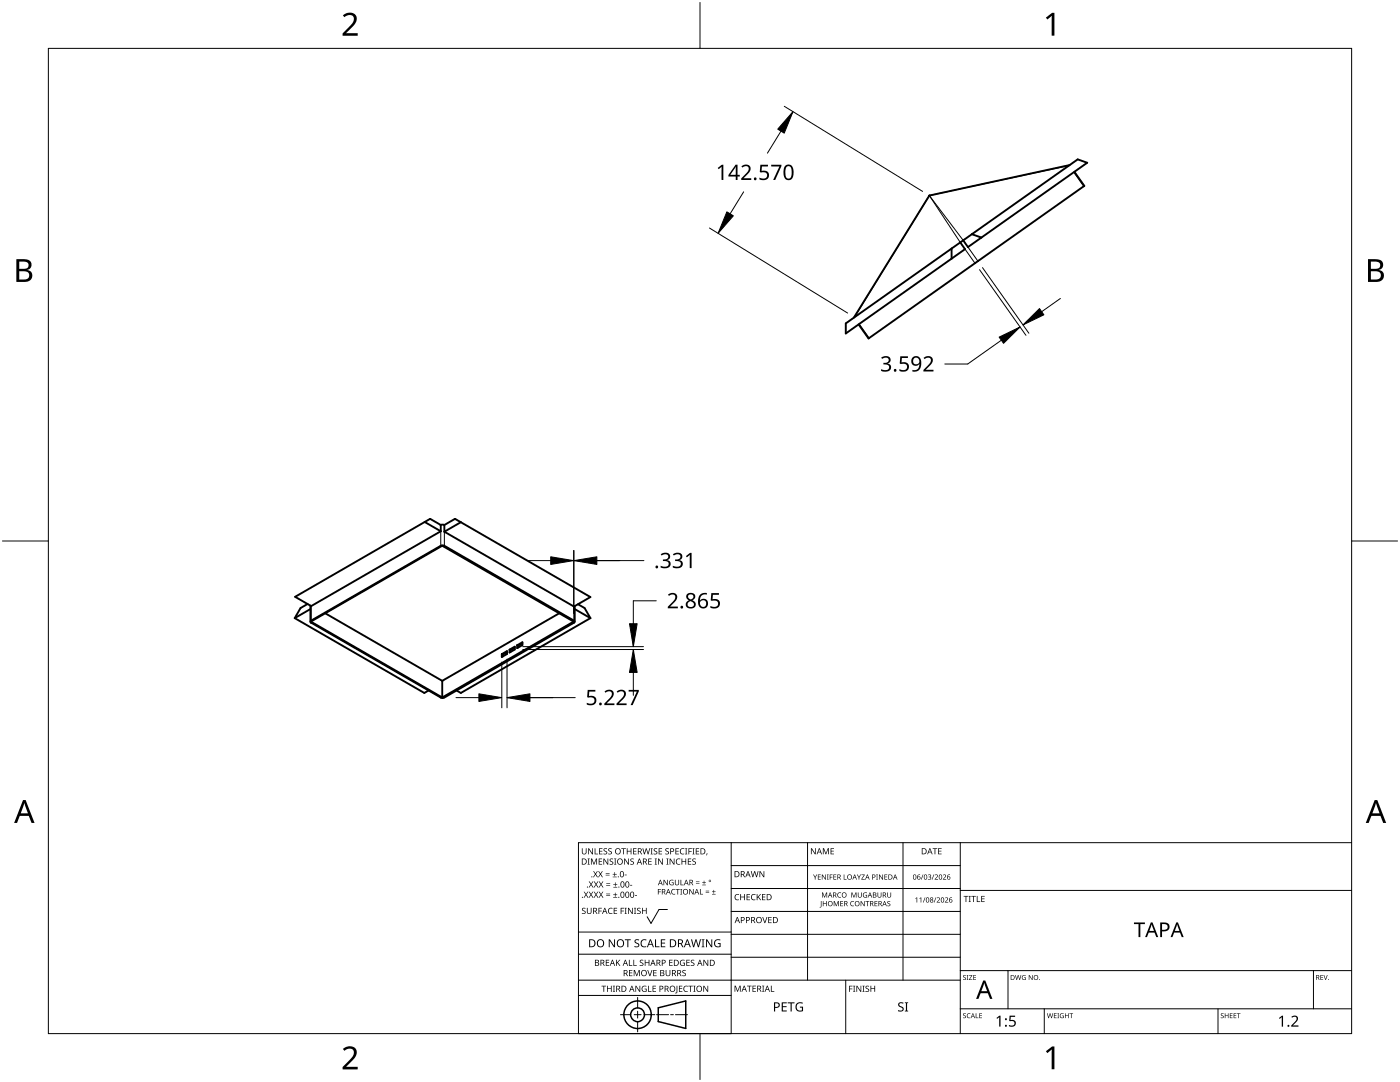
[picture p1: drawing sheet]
<svg xmlns="http://www.w3.org/2000/svg" width="279mm" height="216mm" viewBox="0 0 279 216" stroke-linecap="round" stroke-linejoin="round" font-family="sans-serif">
<g fill="none" stroke="#000" stroke-width=".38">
<path d="M185.5 39l-15.1 24.4M185.5 39h.1M213.5 32.9l-28 6.1M214.4 34.3l2 2.8-.1 .1-43 30.3-1.9-2.8M189.9 49.6l-21.1 14.9v2l21.1-14.9M189.9 49.6v2M191.6 48.4l-1.7 1.2M191.6 48.4l1 1.3-2.7 1.9M192.2 48l-.6 .4M192.2 48l22.9-16.2 1.9 .7-23.8 16.8zM194 46.7l1.9 .7M84.8 104.2l-25.9 14.9 3.2 1.8 25.9-14.9"/>
<path d="M84.8 104.2l3.2 1.8M84.8 104.2l1-.7 2.2 1.3v1.2M87.9 104.8h.7M87.9 108.9l.6-.1 26 15M88 108.9l-25.9 14.9M88.7 104.8l2.1-1.3 27 15.6-3.3 1.9-25.8-14.9M88.7 104.8v1.3M92 104.2l-3.3 1.9M58.8 123.3l25.9 15 .8-.5M61.4 120.5l-1.4 .8-1.2 2M62 120.9v3.1M62 121.5l-3.2 1.8"/>
<path d="M62 124l26.3-15.1 26.2 15.1-26.2 15.2zM62.1 123.9l-.2 .2 .2 .2M62.1 124.3l25.9 14.9M64.9 122.4l23.4 13.5M88.3 135.9v3.3M100.1 130.5l.2 .1M100.1 130.5l1.1-.6v.6l-1.1 .6zM100.3 130.6v.4M101.2 130.1l-.9 .5M101.7 129.6l.2 .1M101.7 129.6l1-.6v.6l-1 .6zM101.9 129.7v.4"/>
<path d="M102.7 129.2l-.8 .5M103.2 128.8l.2 .1M103.2 128.8l1.1-.6v.5l-1.1 .6zM103.4 128.9v.3M104.3 128.4l-.9 .5M111.6 122.4l-23.3 13.5M114.5 123.9l.2 .2-.2 .2M114.5 124.3l-25.9 14.9h-.7M114.7 121.5l3.1 1.8M114.7 120.9v3.1M115.3 120.6l1.4 .7 1.1 2M117.8 123.3l-25.8 15-.9-.5"/>
</g>
<path d="M185.5 39l-15 24.3M185.5 39l6.1 9.4M185.5 39l6.7 9M213.3 33l-27.8 6M214.3 34.4l2 2.8M192.6 49.7l2 2.8M193.2 49.3l2 2.8M171.5 64.6l2 2.9M88 106v2.9M88.7 106.1v2.8M62.1 120.9v2.9M114.5 121v2.8" fill="none" stroke="#000" stroke-width=".2"/>
<path d="M9.7 9.7h260v196.5h-260z" fill="none" stroke="#000" stroke-width=".2"/>
<path d="M139.7 .5v9.2M.5 108h9.2M269.7 108h9.2M139.7 206.2v9.2" fill="none" stroke="#000" stroke-width=".2"/>
<g fill="#000">
<path d="M68.4 3.1a1.64 1.64 0 0 1 2.8 .4 2.52 2.52 0 0 1-1.2 2.2l-.9 .9h2.3v.5h-3v-.4l1.2-1.2a1.95 1.95 0 0 0 .9-2.2 1.23 1.23 0 0 0-1.8 .1zM208.7 3.5l1.3-.9h.4v4.5h-.5v-4l-.9 .8zM68.4 209.3a1.64 1.64 0 0 1 2.8 .4 2.52 2.52 0 0 1-1.2 2.2l-.9 1h2.3v.5h-3v-.5l1.2-1.2a1.95 1.95 0 0 0 .9-2.1 1.23 1.23 0 0 0-1.8 .1zM208.7 209.8l1.3-1h.4v4.6h-.5v-4l-.9 .7z"/>
<path d="M3.3 51.7h1.3a1.28 1.28 0 0 1 1.7 1.3 1.04 1.04 0 0 1-.9 .9 1.23 1.23 0 0 1 1 1.5 1.23 1.23 0 0 1-1.5 .9h-1.6zM3.8 54.1v1.7h1a.86 .86 0 0 0 1-.9 .86 .86 0 0 0-1.1-.8zM3.8 52.2v1.4h.9a.78 .78 0 0 0 1-.7 .78 .78 0 0 0-1.1-.7z"/>
<path d="M273 51.7h1.3a1.28 1.28 0 0 1 1.7 1.3 1.04 1.04 0 0 1-.8 .9 1.23 1.23 0 0 1 1 1.5 1.23 1.23 0 0 1-1.6 .9h-1.6zM273.6 54.1v1.7h.9a.86 .86 0 0 0 1.1-.9 .86 .86 0 0 0-1.1-.8zM273.6 52.2v1.4h.8a.78 .78 0 0 0 1-.7 .78 .78 0 0 0-1.1-.7z"/>
<path d="M4.6 159.6h.5l1.8 4.6h-.6l-.6-1.4h-1.8l-.5 1.4h-.6zM4.8 160.2l-.7 2.1h1.5z"/>
<path d="M274.3 159.6h.6l1.7 4.6h-.6l-.5-1.4h-1.8l-.6 1.4h-.5zM274.6 160.2l-.7 2.1h1.4z"/>
</g>
<g fill="none" stroke="#000" stroke-width=".2">
<path d="M145.9 168.1v38.1h-30.5v-38.1h154.3M145.9 172.7h45.7M145.9 177.3h45.7M161.2 168.1v27.5M180.2 168.1v27.5M191.6 168.1v38.1M191.6 177.7h78.1M115.4 198.6h30.5M115.4 195.6h76.2M115.4 190.4h30.5M115.4 186h30.5M127.3 199v2.1"/>
<path d="M133.2 181.5h-1.7l-1.6 2.8-.7-1.4M145.9 181.9h45.7M145.9 186.4h45.7M145.9 191h45.7M168.8 195.6v10.6M191.6 193.7h78.1M201.2 193.7v7.6M262.1 193.7v7.6M123.8 202.5h2.1M126.6 202.5h1.3M127.3 201.8v1.4M127.3 203.8v2.1"/>
<path d="M128.6 202.5h2.1M131 202.5h2.4M133.8 202.5h.6M134.8 202.5h2.4M191.6 201.3h78.1M208.4 201.3v4.9M243.1 201.3v4.9"/>
</g>
<g fill="#000">
<path d="M116.1 169.3h.2v.8a.32 .32 0 0 0 .3 .3 .32 .32 0 0 0 .3-.3v-.8h.2v.8a.47 .47 0 0 1-.5 .4 .47 .47 0 0 1-.5-.5zM116.5 177.9h.2l.3 .5 .3-.5h.1l-.4 .6 .4 .6h-.1l-.3-.5-.4 .5h-.1l.4-.6zM117.3 171.3h.4l-.1 .1v1l.1 .1h-.4l.1-.1v-1zM117.4 169.3h.2l.6 1v-1h.1v1.2h-.1l-.7-1v1h-.1zM117.5 177.9h.2l.3 .5 .3-.5h.1l-.4 .6 .4 .6h-.1l-.4-.5-.3 .5h-.1l.4-.6zM117.5 175.9h.2l.3 .5 .3-.5h.1l-.4 .6 .5 .6h-.2l-.3-.5-.4 .5h-.1l.4-.6zM117.9 171.3h.3l.3 1 .4-1h.3v1.2h-.2v-1l-.4 1h-.1l-.4-1v1h-.2zM118.7 169.3h.1v1h.6v.2h-.7zM118.4 173.8h.1l.3 .5 .3-.5h.2l-.4 .6 .4 .7h-.1l-.4-.6-.3 .6h-.1l.4-.7zM118.5 177.9h.2l.2 .5 .3-.5h.2l-.4 .6 .4 .6h-.1l-.4-.5-.3 .5h-.1l.4-.6zM118.5 175.9h.2l.3 .5 .3-.5h.1l-.4 .6 .4 .6h-.1l-.3-.5-.4 .5h-.1l.4-.6zM119.5 171.3h.7v.1h-.6v.4h.5v.2h-.5v.4h.6v.1h-.7z"/>
<path d="M119.6 169.3h.6v.1h-.5v.4h.5v.1h-.5v.4h.5v.2h-.6zM119.4 173.8h.1l.3 .5 .3-.5h.2l-.4 .6 .4 .7h-.1l-.4-.6-.3 .6h-.2l.5-.7zM119.5 177.9h.1l.3 .5 .3-.5h.2l-.4 .6 .4 .6h-.1l-.4-.5-.3 .5h-.1l.4-.6zM119.5 175.9h.2l.3 .5 .3-.5h.1l-.4 .6 .4 .6h-.1l-.4-.5-.3 .5h-.1l.4-.6zM120.9 174.6h.8v.1h-.8zM120.9 174.2h.8v.1h-.8zM121 178.7h.8v.1h-.8zM121 178.3h.8v.1h-.8zM121 176.6h.8v.1h-.8zM121 176.3h.8v.1h-.8zM120.5 169.4l.4-.1h.3l-.1 .1a.25 .25 0 0 0-.4-.1 .25 .25 0 0 0 0 .4l.4 .3 .1 .2-.3 .3-.5-.1v-.1h.2a.27 .27 0 0 0 .4-.1 .27 .27 0 0 0-.3-.3l-.2-.2zM120.4 171.3h.2l.7 1-.1-1h.2v1.2h-.2l-.6-1v1h-.2z"/>
<path d="M121.4 169.4l.5-.1h.2v.1a.25 .25 0 0 0-.4-.1 .25 .25 0 0 0 0 .4l.4 .3v.2l-.2 .3-.5-.1v-.1h.1a.27 .27 0 0 0 .5-.1 .27 .27 0 0 0-.4-.3l-.2-.2zM122.3 174.9h.8v.2h-.8zM122.4 179h.8v.1h-.8zM122.4 177h.8v.1h-.8zM121.7 171.4l.4-.1 .3 .1-.1 .1a.25 .25 0 0 0-.4-.1 .25 .25 0 0 0 0 .4 .42 .42 0 0 1 .5 .5 .42 .42 0 0 1-.7 .2l-.1-.2 .2 .1a.27 .27 0 0 0 .5-.2 .27 .27 0 0 0-.4-.3l-.2-.2zM122.6 174h.1v.4h.4v.1h-.4v.4h-.1v-.4h-.3v-.1h.3zM122.7 178.1h.1v.4h.4v.1h-.4v.3h-.1v-.3h-.3v-.1h.3zM122.7 176.1h.2v.3h.3v.2h-.3v.3h-.2v-.3h-.3v-.2h.3zM122.6 171.3h.4l-.1 .1v1l.1 .1h-.4l.1-.1v-1zM124 169.3h.9v.1h-.4v1.1h-.1v-1.1h-.4zM124.7 174.5h.4v.2h-.4zM124.6 171.3h.1l.7 1v-1h.1v1.2h-.2l-.6-1v1h-.1z"/>
<path d="M125.7 176.6h.5v.1h-.5zM125.1 169.3h.1v.5h.7v-.5h.1v1.2h-.1v-.6h-.7v.6h-.1zM125.8 171.4l.5-.1 .2 .1v.1a.25 .25 0 0 0-.4-.1 .25 .25 0 0 0 0 .4 .42 .42 0 0 1 .4 .5 .42 .42 0 0 1-.7 .2v-.2l.1 .1a.27 .27 0 0 0 .5-.2 .27 .27 0 0 0-.4-.3l-.2-.2zM126.7 178.6h.4v.2h-.4zM126.4 169.3h.6v.1h-.5v.4h.5v.1h-.5v.4h.5v.2h-.6zM128.2 169.3h.2l.2 1 .3-1h.2l.2 1 .3-1h.1l-.3 1.2h-.1l-.3-1.1-.3 1.1h-.2zM129.4 171.3h.7v.1h-.6v.4h.5v.2h-.5v.4h.6v.1h-.7zM129.8 169.3h.5l-.2 .1v1l.2 .1h-.5l.2-.1v-1zM130.7 171.3h.4l-.1 .1v1l.1 .1h-.4l.1-.1v-1zM130.5 169.4l.4-.1h.3l-.1 .1a.25 .25 0 0 0-.4-.1 .25 .25 0 0 0 0 .4l.4 .3 .1 .2-.2 .3-.6-.1v-.1h.2a.27 .27 0 0 0 .4-.1 .27 .27 0 0 0-.3-.3l-.2-.2zM131.3 177.4h.6v.1h-.5v.4h.5v.1h-.5v.5h-.1zM131.4 169.3h.7v.1h-.5v.4h.5v.1h-.5v.4h.5v.2h-.7z"/>
<path d="M131.3 171.3h.2l.7 1v-1h.1v1.2h-.2l-.6-1v1h-.2zM132.4 175.6h.2l.6 .9v-.9h.1v1h-.2l-.6-.9v.9h-.1zM133 171.3h.4l-.1 .1v1l.1 .1h-.4l.1-.1v-1zM132.8 169.4l.4-.1h.3l-.1 .1a.25 .25 0 0 0-.3-.1 .25 .25 0 0 0 0 .4l.4 .3v.2l-.2 .3-.5-.1v-.1h.1a.27 .27 0 0 0 .5-.1 .27 .27 0 0 0-.4-.3l-.2-.2zM133.7 175.7l.5-.2 .2 .1v.1a.45 .45 0 0 0-.7 .4 .45 .45 0 0 0 .6 .4v-.3h-.2v-.1h.3v.5a.6 .6 0 0 1-.8-.1 .6 .6 0 0 1 .1-.8zM134.1 177.5l.4-.1h.3l-.1 .2a.44 .44 0 0 0-.6 .4 .44 .44 0 0 0 .6 .3 .52 .52 0 0 1-.7 0 .52 .52 0 0 1 .1-.8zM133.6 171.3h.2l.7 1v-1h.1v1.2h-.2l-.6-1v1h-.2zM134.9 177.4h.8v.1h-.4v1h-.1v-1h-.3zM135 171.5l.5-.2 .3 .1-.1 .1a.49 .49 0 0 0-.7 .4 .49 .49 0 0 0 .7 .5 .52 .52 0 0 1-.6 0 .52 .52 0 0 1-.2-.6zM134.8 169.3h.7v.1h-.6v.4h.5v.1h-.5v.4h.6v.2h-.7zM134.7 175.6h.1v.7a.28 .28 0 0 0 .3 .2 .28 .28 0 0 0 .3-.2v-.7h.1v.7a.42 .42 0 0 1-.4 .4 .42 .42 0 0 1-.4-.4zM135.8 175.6h.2v.9h.4v.1h-.6z"/>
<path d="M135.8 177.4h.3l-.1 .1v.9l.1 .1h-.3l.1-.1v-.9zM135.8 169.4l.4-.1h.4l-.1 .1h-.2a.49 .49 0 0 0-.4 .6 .49 .49 0 0 0 .7 .3 .52 .52 0 0 1-.7 .1 .52 .52 0 0 1-.2-.6zM136 171.3h.2v.5h.6v-.5h.1v1.2h-.1v-.5h-.6v.5h-.2zM136.7 169.3h.5l-.2 .1v1l.2 .1h-.5l.2-.1v-1zM137.4 169.3h.7v.1h-.6v.4h.5v.2h-.5v.5h-.1zM137.3 171.3h.7v.1h-.6v.4h.5v.2h-.5v.4h.6v.1h-.7zM137.6 177.4h.1l.6 .9v-.9h.1v1.1h-.1l-.6-.9v.9h-.1zM138.2 169.3h.4l-.1 .1v1l.1 .1h-.4l.1-.1v-1zM138.9 176.2h.7v.1h-.7zM138.9 175.9h.7v.1h-.7zM138.2 171.4l.4-.1 .3 .1-.1 .1a.25 .25 0 0 0-.4-.1 .25 .25 0 0 0 0 .4 .42 .42 0 0 1 .5 .5 .42 .42 0 0 1-.7 .2l-.1-.2 .2 .1a.27 .27 0 0 0 .5-.2 .27 .27 0 0 0-.4-.3l-.2-.2zM138.9 169.3h.6v.1h-.5v.4h.5v.1h-.5v.4h.5v.2h-.6z"/>
<path d="M139.7 177.4h.1v1h.5v.1h-.6zM140.1 176.5h.8v.1h-.8zM140.5 175.7h.1v.3h.3v.2h-.3v.3h-.1v-.3h-.4v-.2h.4zM140.8 178h.7v.2h-.7zM140.8 177.7h.7v.1h-.7zM141 170.3h.2l-.3 .4zM142.1 178.4h.7v.1h-.7zM142.4 177.6h.1v.3h.3v.1h-.3v.3h-.1v-.3h-.3v-.1h.3zM146.8 178.6l.4-.2 .3 .1v.1a.49 .49 0 0 0-.7 .4 .49 .49 0 0 0 .7 .5 .52 .52 0 0 1-.7 0 .52 .52 0 0 1-.2-.6zM147.7 178.4h.2v.5h.6v-.5h.2v1.2h-.2v-.5h-.6v.5h-.2zM149 178.4h.7v.1h-.5v.4h.4v.2h-.4v.4h.5v.1h-.7zM150 178.6l.5-.2 .3 .1-.1 .1a.49 .49 0 0 0-.7 .4 .49 .49 0 0 0 .8 .5 .52 .52 0 0 1-.7 0 .52 .52 0 0 1-.2-.6z"/>
<path d="M149.8 173.8h.2l.3 1.1 .2-1.1h.2l.3 1.1 .2-1.1h.2l-.3 1.2h-.2l-.3-1-.3 1h-.1zM151 178.4h.2v.6l.5-.6h.2l-.5 .5 .5 .7h-.2l-.4-.6-.1 .6h-.2zM151.6 173.8h.1l.7 1v-1h.1v1.2h-.1l-.7-1v1h-.1zM152.1 178.4h.7v.1h-.6v.4h.5v.2h-.5v.4h.6v.1h-.7zM162.3 174.5h.1l.3 .5 .2-.5h.2l-.4 .6v.4h-.1v-.4zM161.8 169.3h.2l.7 1v-1h.1v1.2h-.2l-.6-1v1h-.2zM163.2 174.5h.6v.1h-.4v.3h.4v.1h-.4v.4h.4v.1h-.6zM164.1 178.1h.1l.4 .8 .3-.8h.2v1h-.2l.1-.9-.5 .9-.3-.9v.9h-.1zM164.2 169.3h.2l.4 .9 .4-.9h.2v1.2h-.1v-1.1l-.4 1.1h-.1l-.4-1.1v1.1h-.2zM164 174.5h.2l.5 .8v-.8h.1v1h-.1l-.6-.8v.8h-.1zM165 174.5h.4l-.1 .1v.8l.1 .1h-.4l.1-.1v-.8zM165.6 174.5h.6v.1h-.5v.4h.4v.1h-.4v.4h-.1z"/>
<path d="M165.8 169.3h.6v.1h-.5v.4h.5v.1h-.5v.4h.5v.2h-.6zM166.3 174.5h.6v.1h-.4v.3h.4v.1h-.4v.4h.4v.1h-.6zM167.2 178.2l.4-.1h.3l-.1 .1a.41 .41 0 0 0-.6 .4 .41 .41 0 0 0 .6 .4 .48 .48 0 0 1-.7-.1 .48 .48 0 0 1 .1-.7zM168.4 174.5h.1v.9h.5v.1h-.6zM169.8 179.9l.3-.1h.4l-.3 .1a.42 .42 0 0 0-.4 .5 .42 .42 0 0 0 .6 .3 .48 .48 0 0 1-.7-.1 .48 .48 0 0 1 .1-.7zM169.9 178.1h.2l.3 .8 .3-.8h.2v1h-.1v-.9l-.4 .9-.4-.9v.9h-.1zM171 174.5h.2l.2 .5 .3-.5h.1l-.3 .6v.4h-.1v-.4zM171.2 178.1h.1v.6a.26 .26 0 0 0 .3 .3 .26 .26 0 0 0 .3-.3v-.6h.1v.6a.39 .39 0 0 1-.4 .4 .39 .39 0 0 1-.4-.4zM171.9 174.5h.7l-.6 .9h.6v.1h-.7l.5-.9h-.5zM172.3 178.2l.5-.1h.2v.1a.42 .42 0 0 0-.7 .4 .42 .42 0 0 0 .6 .4v-.3h-.2v-.1h.3v.5a.56 .56 0 0 1-.7-.1 .56 .56 0 0 1 0-.8zM174.9 174.5h.3l-.1 .1v.8l.1 .1h-.3l.1-.1v-.8zM175.1 178.1h.2v.6a.26 .26 0 0 0 .2 .3 .26 .26 0 0 0 .3-.3v-.6h.1v.6a.39 .39 0 0 1-.4 .4 .39 .39 0 0 1-.4-.4z"/>
<path d="M175.4 174.5h.2l.5 .8v-.8h.1v1h-.1l-.6-.8v.8h-.1zM176.5 174.5h.6v.1h-.5v.3h.4v.1h-.4v.4h.5v.1h-.6zM177.1 178.1h.1v.6a.26 .26 0 0 0 .3 .3 .26 .26 0 0 0 .2-.3v-.6h.1v.6a.39 .39 0 0 1-.3 .4 .39 .39 0 0 1-.4-.4zM184.2 174.5h.1l-.4 1h-.1zM184.6 179.1h.1l-.4 1h-.1zM185.2 174.6h.5l.1 .2-.2 .2a.32 .32 0 0 1 .2 .4 .32 .32 0 0 1-.5 .1l-.1-.1a.26 .26 0 0 0 .4 .1 .26 .26 0 0 0 0-.4l-.3-.2a.23 .23 0 0 0 .4 0 .23 .23 0 0 0-.1-.4 .23 .23 0 0 0-.4 .2zM186.3 174.5h.2l-.4 1h-.2zM186.1 169.3h.9v.1h-.3v1.1h-.2v-1.1h-.4zM186.7 179.1h.2l-.4 1h-.1zM186.5 174.6a.37 .37 0 0 1 .6 0 .37 .37 0 0 1-.2 .6l-.2 .2h.5v.1h-.7l.3-.4a.27 .27 0 0 0 .3-.3 .27 .27 0 0 0-.4-.2zM187.2 169.3h.7v.1h-.5v.4h.5v.1h-.5v.4h.5v.2h-.7zM188.2 174.6a.37 .37 0 0 1 .6 0 .37 .37 0 0 1-.3 .6l-.2 .2h.5v.1h-.6l.2-.4a.27 .27 0 0 0 .3-.3 .27 .27 0 0 0-.4-.2z"/>
<path d="M192.3 178.8h.9v.1h-.3v1.1h-.2v-1.1h-.4zM193.3 178.8h.5l-.2 .1v1l.2 .1h-.5l.2-.1v-1zM193.8 178.8h1v.1h-.4v1.1h-.2v-1.1h-.4zM194.9 178.8h.2v1.1h.5v.1h-.7zM195.8 178.8h.7v.1h-.5v.4h.5v.1h-.5v.5h.5v.1h-.7zM116.2 181.3l.4-.2 .3 .1-.1 .1a.25 .25 0 0 0-.4-.1 .25 .25 0 0 0 0 .4l.4 .2 .1 .3-.3 .3-.5-.1v-.1h.2a.27 .27 0 0 0 .4-.1 .27 .27 0 0 0-.3-.3l-.2-.2zM117.1 181.1h.2v.8a.32 .32 0 0 0 .3 .3 .32 .32 0 0 0 .3-.3v-.8h.2v.8a.47 .47 0 0 1-.5 .5 .47 .47 0 0 1-.5-.5zM119.4 181.1h.7v.2h-.5v.4h.5v.1h-.5v.6h-.2zM120 196.7h1v.1h-.4v1.1h-.2v-1.1h-.4zM120.9 191.5h.7v.1h-.5v.4h.4v.2h-.4v.4h.5v.1h-.7zM121.5 181.3l.4-.2 .4 .1-.1 .1a.49 .49 0 0 0-.7 .5 .49 .49 0 0 0 .7 .4 .52 .52 0 0 1-.6 .1 .52 .52 0 0 1-.3-.6zM121.1 196.7h.2v.5h.6v-.5h.2v1.2h-.2v-.6h-.6v.6h-.2z"/>
<path d="M121.5 187.4h.2l.9 1.3v-1.3h.1v1.6h-.2l-.8-1.3v1.3h-.2zM122.3 196.7h.4l-.1 .1v1l.1 .1h-.4l.2-.1v-1zM122.5 181.1h.7v.2h-.6v.4h.5v.1h-.5v.4h.6v.2h-.7zM122.9 191.5h.2v.6l.5-.6h.2l-.5 .5 .5 .7h-.2l-.4-.6-.1 .6h-.2zM123.9 181.1h.6v.2h-.5v.4h.5v.1h-.5v.6h-.1zM124.7 181.1h.4l-.2 .2v.9l.2 .2h-.4l.1-.2v-.9zM124.7 187.4h1.2v.2h-.5v1.4h-.2v-1.4h-.5zM125.5 191.5h.2v1.1h.5v.1h-.7zM125.5 193.6h.7v.1h-.5v.4h.5v.1h-.5v.4h.5v.2h-.7zM125.3 181.1h.2l.7 1.1-.1-1.1h.2v1.3h-.2l-.6-1v1h-.2zM126.4 191.5h.2v1.1h.5v.1h-.7zM126.5 181.1h.5l-.2 .2v.9l.2 .2h-.5l.2-.2v-.9z"/>
<path d="M126.5 193.6h.2l.4 1 .4-1h.2v1.2h-.2v-1.1l-.4 1.1h-.1l-.4-1.1v1.1h-.1zM126.7 187.6l.3-.2 .6 .1-.2 .1a.33 .33 0 0 0-.6 .2 .33 .33 0 0 0 .4 .4 .47 .47 0 0 1 .4 .6 .47 .47 0 0 1-.7 .2h-.3v-.2h.2a.35 .35 0 0 0 .6-.2 .35 .35 0 0 0-.5-.4l-.3-.2zM126.8 196.7h.2l.6 1v-1h.2v1.2h-.2l-.7-1 .1 1h-.2zM127.2 181.3l.4-.2 .3 .1-.1 .1a.25 .25 0 0 0-.4-.1 .25 .25 0 0 0 0 .4l.4 .2 .1 .3-.3 .3-.5-.1v-.1h.2a.27 .27 0 0 0 .4-.1 .27 .27 0 0 0-.3-.3l-.2-.2zM127.7 191.6l.5-.1 .2 .1v.1a.25 .25 0 0 0-.4-.1 .25 .25 0 0 0 0 .4l.4 .2v.3l-.2 .2h-.5v-.2l.1 .1a.27 .27 0 0 0 .5-.2 .27 .27 0 0 0-.4-.3l-.2-.2zM128 187.6l.6-.2 .4 .1v.2a.64 .64 0 0 0-1 .5 .64 .64 0 0 0 1 .6v.2a.83 .83 0 0 1-1.1-.3 .83 .83 0 0 1 .1-1.1zM128.2 196.8l.6-.1 .2 .1v.1a.5 .5 0 0 0-.8 .4 .5 .5 0 0 0 .7 .5v-.4h-.3v-.1h.4v.6a.66 .66 0 0 1-.8-.2 .66 .66 0 0 1 0-.9zM128.1 181.1h.2v.6h.6v-.6h.2v1.3h-.2v-.6h-.6v.6h-.2zM129.2 193.6h.1l.4 1 .3-1h.2l-.4 1.2h-.2zM129.3 196.7h.2v1.1h.5v.1h-.7zM128.7 191.5h.1v.5h.6v-.5h.2v1.2h-.2v-.5h-.6v.5h-.1zM130.7 187.4h.2v1.4h.7v.2h-.9z"/>
<path d="M130.2 196.7h.7v.1h-.5v.4h.5v.1h-.5v.5h.5v.1h-.7zM130.4 193.6h.6v.1h-.5v.4h.5v.1h-.5v.4h.5v.2h-.6zM131.9 187.4h.9v.2h-.7v.5h.6v.2h-.6v.5h.7v.2h-.9zM132.8 193.6h.2v.7a.32 .32 0 0 0 .3 .4 .32 .32 0 0 0 .3-.4v-.7h.2v.7a.47 .47 0 0 1-.5 .5 .47 .47 0 0 1-.5-.5zM133.5 191.5h.7v.1h-.5v.4h.5v.2h-.5v.4h.5v.1h-.7zM135 196.7h.2v1.3l-.1 .2h-.3l-.1-.1 .3-.2zM135.5 196.7h.7v.1h-.5v.4h.4v.1h-.4v.5h.5v.1h-.7zM135.8 191.7l.5-.2 .4 .1-.1 .1a.5 .5 0 0 0-.8 .4 .5 .5 0 0 0 .7 .5v-.4h-.2v-.1h.4v.6a.66 .66 0 0 1-.9-.1 .66 .66 0 0 1 0-.9zM136.2 193.7l.4-.2 .3 .1-.1 .1a.25 .25 0 0 0-.4-.1 .25 .25 0 0 0 0 .4 .42 .42 0 0 1 .5 .6 .42 .42 0 0 1-.7 .2l-.1-.2h.2a.27 .27 0 0 0 .5-.1 .27 .27 0 0 0-.4-.3l-.2-.2zM136.5 196.8l.5-.1 .3 .1-.1 .1a.49 .49 0 0 0-.7 .4 .49 .49 0 0 0 .8 .4 .52 .52 0 0 1-.7 .1 .52 .52 0 0 1-.2-.6zM137 191.5h.7v.1h-.6v.4h.5v.2h-.5v.4h.6v.1h-.7zM137.4 196.7h.9v.1h-.4v1.1h-.1v-1.1h-.4z"/>
<path d="M137.9 191.6l.4-.1 .3 .1-.1 .1a.25 .25 0 0 0-.4-.1 .25 .25 0 0 0 0 .4l.4 .2 .1 .3-.2 .2h-.6v-.2l.2 .1a.27 .27 0 0 0 .5-.2 .27 .27 0 0 0-.4-.3l-.2-.2zM138.4 196.7h.4l-.1 .1v1l.1 .1h-.4l.1-.1v-1zM137.9 187.4h.2l.3 1.4 .4-1.4h.2l.4 1.4 .3-1.4h.2l-.4 1.6h-.2l-.4-1.3-.4 1.3h-.2zM140 187.4h.6l-.2 .2v1.3l.2 .1h-.6l.2-.1v-1.3zM140.4 196.7h.1l.7 1v-1h.1v1.2h-.1l-.7-1v1h-.1zM140.4 191.5h.2l.6 1v-1h.1v1.2h-.1l-.7-1v1h-.1zM140.9 187.4h.2l.9 1.3v-1.3h.2v1.6h-.3l-.8-1.3v1.3h-.2zM142.7 187.6l.7-.2 .4 .1-.1 .2a.65 .65 0 0 0-1 .5 .65 .65 0 0 0 .9 .6v-.4h-.3v-.2h.5v.7a.86 .86 0 0 1-1.1-.1 .86 .86 0 0 1 0-1.2zM146.6 196.7h.2l.4 1 .4-1h.2v1.2h-.1v-1.1l-.4 1.1h-.2l-.4-1.1v1.1h-.1zM149.1 196.7h.9v.1h-.4v1.1h-.1v-1.1h-.4zM150.2 196.7h.7v.1h-.6v.4h.5v.1h-.5v.5h.6v.1h-.7zM152.1 183h.2l.3 1 .4-1h.2l-.5 1.2h-.1z"/>
<path d="M152.1 196.7h.4l-.1 .1v1l.1 .1h-.4l.1-.1v-1zM153.8 196.7h.2v1.1h.5v.1h-.7zM153.3 183h.7v.1h-.5v.4h.5v.1h-.5v.5h.5v.1h-.7zM163.8 179.8h.1v1.1l-.3 .2v-.1l.2-.1zM164.2 179.8h.1v.4h.6v-.4h.1v1h-.1v-.5h-.6v.5h-.1zM166.4 179.8h.2l.3 .8 .3-.8h.2v1h-.1v-.9l-.5 .9-.3-.9v.9h-.1zM167.7 179.8h.6v.1h-.5v.3h.4v.1h-.4v.4h.5v.1h-.6zM169.5 196.7h.6v.1h-.5v.5h.5v.1h-.5v.5h-.1zM170.2 196.7h.5l-.2 .1v1l.2 .1h-.5l.2-.1v-1zM170.9 196.7h.2l.6 1v-1h.2v1.2h-.2l-.6-1v1h-.2zM172.1 196.7h.5l-.2 .1v1l.2 .1h-.5l.2-.1v-1zM171.8 179.8h.1l.6 .8-.1-.8h.2v1h-.2l-.5-.8v.8h-.1z"/>
<path d="M172.7 179.8h.8v.1h-.3v.9h-.2v-.9h-.3zM172.8 196.8l.4-.1h.2v.2a.25 .25 0 0 0-.4-.1 .25 .25 0 0 0 0 .4l.4 .2 .1 .3-.3 .2h-.5v-.2l.2 .1a.27 .27 0 0 0 .4-.2 .27 .27 0 0 0-.3-.3l-.3-.2zM173.7 196.7h.2v.5h.6v-.5h.2v1.2h-.2v-.6h-.6v.6h-.2zM174.5 179.8h.6v.1h-.4v.3h.4v.1h-.4v.4h.4v.1h-.6zM177.1 179.9l.4-.1h.2l-.1 .2a.24 .24 0 0 0-.3-.1 .24 .24 0 0 0-.1 .3 .24 .24 0 0 0 .3 .1 .32 .32 0 0 1 .1 .5 .32 .32 0 0 1-.5-.1 .26 .26 0 0 0 .4 0 .26 .26 0 0 0 0-.3 .26 .26 0 0 0-.3-.1zM182.7 179.3l.3-.2v1h-.1v-.9l-.2 .2zM183.5 179.3l.4-.2v1h-.2v-.9l-.2 .2zM187 179.2a.37 .37 0 0 1 .5 0 .37 .37 0 0 1-.2 .6l-.2 .2h.5v.1h-.7l.3-.4a.27 .27 0 0 0 .3-.3 .27 .27 0 0 0-.4-.2zM188.6 179.2a.37 .37 0 0 1 .6 0 .37 .37 0 0 1-.3 .6l-.2 .2h.5v.1h-.6l.2-.4a.27 .27 0 0 0 .3-.3 .27 .27 0 0 0-.4-.2zM192.2 194.7l.4-.1h.2l-.1 .1a.24 .24 0 0 0-.3 0 .24 .24 0 0 0-.1 .3 .24 .24 0 0 0 .4 .1l.1 .1-.1 .3h-.4l-.1-.1a.24 .24 0 0 0 .3 .1 .24 .24 0 0 0 .1-.3l-.4-.3zM192.9 194.6h.4l-.1 .1v.7l.1 .1h-.4l.1-.1v-.7zM193.4 194.6h.6l-.5 .8h.6v.1h-.7l.5-.8h-.5z"/>
<path d="M194.2 194.6h.6v.1h-.4v.3h.4v.1h-.4v.3h.4v.1h-.6zM202.6 194.6h.1l.2 .8 .2-.8h.2l.2 .8 .2-.8h.1l-.2 .9h-.2l-.2-.8-.2 .8h-.2zM204.1 194.7l.3-.1h.3l-.1 .1a.4 .4 0 0 0-.6 .4 .4 .4 0 0 0 .6 .3v-.3l-.2-.1h.3v.5a.53 .53 0 0 1-.7-.1 .53 .53 0 0 1 .1-.7zM205.3 194.6h.2l.5 .8v-.8h.1v.9h-.2l-.5-.8v.8h-.1zM226.3 184.1h2.2v.3h-.9v2.6h-.4v-2.6h-.9zM263.5 194.6h.6v.1h-.5v.3h.4v.1h-.4v.3h.5v.1h-.6zM264.1 194.6h.2l.2 .8 .3-.8h.2l-.4 .9h-.1zM156 200h1v.2h-.8v.6h.8v.2h-.8v.6h.8v.2h-1zM157.2 200h1.4v.2h-.6v1.6h-.2v-1.6h-.6zM159 200.2l.8-.2 .4 .1v.2a.75 .75 0 0 0-1.2 .5 .75 .75 0 0 0 1 .8v-.5h-.4v-.2h.7v.9a1 1 0 0 1-1.4-.2 1 1 0 0 1 .1-1.4zM179.3 200.2l.4-.2 .6 .1-.1 .2-.2-.1a.34 .34 0 0 0-.5 .2 .34 .34 0 0 0 .4 .4 .55 .55 0 0 1 .4 .7 .55 .55 0 0 1-.7 .3h-.4v-.3l.4 .1a.36 .36 0 0 0 .5-.2 .36 .36 0 0 0-.4-.4l-.4-.3zM180.6 200h.6v.1l-.2 .1v1.4l.2 .1v.1h-.6v-.1l.2-.1v-1.4l-.2-.1z"/>
<path d="M192.2 202.3l.4-.1h.2l-.1 .1a.24 .24 0 0 0-.3 0 .24 .24 0 0 0-.1 .3 .24 .24 0 0 0 .4 .1l.1 .2-.1 .2-.4 .1-.1-.2a.24 .24 0 0 0 .3 .1 .24 .24 0 0 0 .1-.3l-.4-.2zM193.1 202.3l.6-.1-.3 .1a.4 .4 0 0 0-.3 .5 .4 .4 0 0 0 .5 .2 .46 .46 0 0 1-.6 0 .46 .46 0 0 1 .1-.7zM194.7 202.2h.1v.8h.5v.2h-.6zM195.4 202.2h.6v.1h-.4v.3h.4v.1h-.4v.4h.4v.1h-.6zM198.9 203.1l.6-.4h.2v2.1h-.3v-1.9l-.4 .4zM201.5 202.7h1.1v.2h-.9v.6h.3a.73 .73 0 0 1 .7 1 .73 .73 0 0 1-1.1 .3h-.2v-.3l.2 .1a.51 .51 0 0 0 .9-.3 .51 .51 0 0 0-.8-.6h-.3zM209 202.2h.1l.2 .8 .2-.8h.1l.3 .8 .2-.8h.1l-.3 1h-.1l-.2-.9-.3 .9h-.1zM210.3 202.2h.6v.1h-.4v.3h.3v.1h-.3v.4h.4v.1h-.6zM211 202.2h.4l-.2 .1v.8l.2 .1h-.4l.1-.1v-.8zM211.6 202.3l.7-.1-.1 .1a.4 .4 0 0 0-.6 .4 .4 .4 0 0 0 .6 .3v-.2l-.2-.2h.3v.5a.53 .53 0 0 1-.7-.1 .53 .53 0 0 1 0-.7zM212.5 202.2h.2v.4h.5v-.4h.1v1h-.1v-.5h-.5v.5h-.2zM213.4 202.2h.8v.1h-.3v.9h-.2v-.9h-.3z"/>
<path d="M243.7 202.3l.3-.1h.2v.1a.24 .24 0 0 0-.3 0 .24 .24 0 0 0-.1 .3 .24 .24 0 0 0 .3 .1l.1 .2-.1 .2-.4 .1-.1-.2a.24 .24 0 0 0 .4 .1 .24 .24 0 0 0 0-.3l-.3-.2zM244.4 202.2h.2v.4h.5v-.4h.1v1h-.1v-.5h-.5v.5h-.2zM245.4 202.2h.6v.1h-.4v.3h.4v.1h-.4v.4h.4v.1h-.6zM246.2 202.2h.5v.1h-.4v.3h.4v.1h-.4v.4h.4v.1h-.5zM246.8 202.2h.8v.1h-.3v.9h-.2v-.9h-.3zM255.2 203.1l.6-.4h.3v2.2h-.3v-1.9l-.4 .3zM257.7 202.9a.76 .76 0 0 1 1.2 0 .76 .76 0 0 1-.3 1.1l-.6 .6h1.1v.3h-1.4v-.3l.8-.8a.52 .52 0 0 0 .2-.8 .52 .52 0 0 0-.8 .1z"/>
<path d="M116.1 171.3h.4a.61 .61 0 0 1 .6 .6 .61 .61 0 0 1-.6 .6h-.4zM116.3 171.4v1h.1a.48 .48 0 0 0 .5-.5 .48 .48 0 0 0-.4-.5z"/>
<path d="M122.7 169.9a.61 .61 0 0 1 1.2 0 .61 .61 0 0 1-1.2 0zM123 169.5a.47 .47 0 0 0-.1 .7 .47 .47 0 0 0 .8 0v-.1a.45 .45 0 0 0-.1-.6 .45 .45 0 0 0-.6 0z"/>
<path d="M123.1 171.9a.61 .61 0 0 1 1.2 0 .61 .61 0 0 1-1.2 0zM123.5 171.5l-.2 .4a.45 .45 0 0 0 .7 .4 .45 .45 0 0 0 0-.8l-.2-.1z"/>
<path d="M123.9 173.9a.51 .51 0 0 1 .6 .1 .51 .51 0 0 1 0 .7 .44 .44 0 0 1-.6 .3 .44 .44 0 0 1-.2-.6zM123.9 174v.1a.48 .48 0 0 0 .3 .8 .53 .53 0 0 0 .2-.5 .53 .53 0 0 0-.4-.4z"/>
<path d="M124 178a.44 .44 0 0 1 .5 0 .44 .44 0 0 1 .1 .5 .46 .46 0 0 1-.4 .7 .46 .46 0 0 1-.4-.7zM124.1 178.1l-.1 .2a.45 .45 0 0 0 .3 .7 .53 .53 0 0 0 .2-.5 .53 .53 0 0 0-.4-.4z"/>
<path d="M124 176a.44 .44 0 0 1 .5 0 .44 .44 0 0 1 .1 .5 .46 .46 0 0 1-.4 .6 .46 .46 0 0 1-.4-.7zM124.1 176.1l-.1 .4a.31 .31 0 0 0 .2 .5 .31 .31 0 0 0 .3-.5l-.1-.4z"/>
<path d="M124.9 178a.5 .5 0 0 1 .7 .1 .5 .5 0 0 1 0 .6 .44 .44 0 0 1-.6 .4 .44 .44 0 0 1-.2-.6zM125 178.1a.48 .48 0 0 0-.1 .6 .48 .48 0 0 0 .4 .3l.1-.8-.2-.2z"/>
<path d="M124.9 176a.44 .44 0 0 1 .6 0 .44 .44 0 0 1 .1 .5 .46 .46 0 0 1-.5 .6 .46 .46 0 0 1-.3-.7zM125 176.1l-.1 .4a.31 .31 0 0 0 .3 .5 .31 .31 0 0 0 .2-.5v-.4z"/>
<path d="M125.9 178a.5 .5 0 0 1 .6 .1 .5 .5 0 0 1 0 .6 .44 .44 0 0 1-.5 .4 .44 .44 0 0 1-.2-.6zM126 178.1l-.1 .1a.48 .48 0 0 0 .4 .8 .53 .53 0 0 0 .2-.5 .53 .53 0 0 0-.5-.4z"/>
<path d="M127.3 169.3h.3a.35 .35 0 0 1 .5 .2 .35 .35 0 0 1-.3 .4l.4 .6h-.2l-.3-.5h-.3v.5h-.1zM127.4 169.4v.4h.2a.23 .23 0 0 0 .3-.2 .23 .23 0 0 0-.3-.2z"/>
<path d="M127.5 171.3h.2l.4 1.2h-.1l-.2-.4h-.4l-.2 .4h-.1zM127.6 171.5l-.2 .5h.4z"/>
<path d="M128.3 171.3h.3a.35 .35 0 0 1 .5 .2 .35 .35 0 0 1-.3 .5l.4 .5h-.2l-.3-.5h-.2v.5h-.2zM128.5 171.4v.5h.1a.23 .23 0 0 0 .3-.2 .23 .23 0 0 0-.3-.3z"/>
<path d="M131.7 175.5h.1l.5 1.1h-.2l-.1-.3h-.4l-.2 .3h-.1zM131.8 175.7l-.2 .5h.4z"/>
<path d="M132.1 177.4h.3a.31 .31 0 0 1 .4 .2 .31 .31 0 0 1-.2 .4l.3 .5h-.2l-.3-.5h-.2v.5h-.1zM132.2 177.5v.4h.2a.21 .21 0 0 0 .2-.2 .21 .21 0 0 0-.2-.2z"/>
<path d="M133.3 177.4h.1l.5 1.1h-.2l-.1-.4h-.4l-.2 .4h-.1zM133.4 177.5l-.2 .5h.4z"/>
<path d="M133.8 169.3h.6l.1 .2-.1 .4-.5 .1v.5h-.1zM133.9 169.4v.5a.29 .29 0 0 0 .5-.3 .29 .29 0 0 0-.5-.2z"/>
<path d="M136.9 175.5h.1l.4 1.1h-.1l-.1-.3h-.5l-.1 .3h-.1zM137 175.7l-.2 .5h.3z"/>
<path d="M136.2 177.9a.55 .55 0 0 1 1.1 0 .55 .55 0 0 1-1.1 0zM136.4 177.9a.45 .45 0 0 0 .9 0 .45 .45 0 0 0-.9 0z"/>
<path d="M137.6 175.6h.3a.31 .31 0 0 1 .4 .2 .31 .31 0 0 1-.2 .4l.3 .4h-.2l-.2-.4h-.3v.4h-.1zM137.7 175.7v.4h.2a.21 .21 0 0 0 .3-.2 .21 .21 0 0 0-.3-.2z"/>
<path d="M139 177.4h.1l.4 1.1h-.1l-.1-.4h-.5l-.1 .4h-.1zM139.1 177.5l-.2 .5h.3z"/>
<path d="M139.8 169.3h.4a.54 .54 0 0 1 .6 .6 .56 .56 0 0 1-.7 .6h-.3zM140 169.4v.9h.1a.48 .48 0 0 0 .5-.4 .48 .48 0 0 0-.4-.5z"/>
<path d="M141.4 175.8a.25 .25 0 0 1 .5 0 .25 .25 0 0 1-.5 0zM141.5 175.8a.15 .15 0 0 0 .3 0 .15 .15 0 0 0-.3 0z"/>
<path d="M146.6 173.8h.4a.61 .61 0 0 1 .6 .6 .61 .61 0 0 1-.7 .6h-.3zM146.8 174v.9h.1a.43 .43 0 0 0 .5-.5 .41 .41 0 0 0-.4-.4z"/>
<path d="M147.8 173.8h.4a.35 .35 0 0 1 .4 .3 .35 .35 0 0 1-.2 .4l.3 .5h-.2l-.3-.5h-.2v.5h-.2zM148 174v.4h.2a.23 .23 0 0 0 .3-.2 .23 .23 0 0 0-.3-.2z"/>
<path d="M149.2 173.8h.1l.5 1.2h-.1l-.2-.3h-.5l-.1 .3h-.2zM149.3 174l-.2 .5h.4z"/>
<path d="M153 178.4h.4a.55 .55 0 0 1 .6 .6 .56 .56 0 0 1-.6 .6h-.4zM153.2 178.5v1h.1a.48 .48 0 0 0 .5-.5 .48 .48 0 0 0-.4-.5z"/>
<path d="M163.4 169.2h.2l.5 1.3h-.2l-.2-.4h-.4l-.2 .4h-.1zM163.5 169.4l-.2 .6h.4z"/>
<path d="M165.6 178.1h.1l.4 1h-.1l-.1-.3h-.4l-.2 .3h-.1zM165.7 178.2l-.2 .5h.3z"/>
<path d="M166.3 178.1h.2a.29 .29 0 0 1 .4 .2 .29 .29 0 0 1-.2 .3l.3 .5h-.2l-.2-.4h-.2v.4h-.1zM166.4 178.2v.4h.1a.2 .2 0 0 0 .3-.2 .2 .2 0 0 0-.3-.2z"/>
<path d="M167.1 174.5h.3a.29 .29 0 0 1 .4 .2 .29 .29 0 0 1-.2 .4l.3 .4h-.2l-.2-.4h-.2v.4h-.2zM167.3 174.6v.4h.1a.2 .2 0 0 0 .2-.2 .2 .2 0 0 0-.2-.2z"/>
<path d="M167.9 178.6a.51 .51 0 0 1 1 0 .51 .51 0 0 1-1 0zM168.1 178.6a.4 .4 0 0 0 .8 0 .4 .4 0 0 0-.8 0z"/>
<path d="M169 175a.51 .51 0 0 1 1 0 .51 .51 0 0 1-1 0zM169.2 175a.4 .4 0 0 0 .8 0 .4 .4 0 0 0-.8 0z"/>
<path d="M170.5 174.5h.1l.4 1h-.1l-.1-.3h-.4l-.2 .3h-.1zM170.6 174.6l-.2 .5h.3z"/>
<path d="M173 174.5h.2l.4 1h-.2l-.1-.3h-.4l-.1 .3h-.2zM173.1 174.6l-.2 .5h.4z"/>
<path d="M173.6 178.1h.1l.4 1h-.2l-.1-.3h-.4l-.1 .3h-.1zM173.6 178.2l-.2 .5h.4z"/>
<path d="M174.2 178.1h.3a.26 .26 0 0 1 .4 .1 .26 .26 0 0 1-.2 .4 .28 .28 0 0 1 .2 .3 .28 .28 0 0 1-.3 .2h-.4zM174.3 178.6v.4h.2a.19 .19 0 0 0 .3-.2 .19 .19 0 0 0-.3-.2zM174.3 178.2v.3h.2a.18 .18 0 0 0 .3-.2 .17 .17 0 0 0-.3-.1z"/>
<path d="M174.1 174.5h.2a.34 .34 0 0 1 .4 .4 .34 .34 0 0 1-.5 .2v.4h-.1zM174.2 174.6v.4a.25 .25 0 0 0 .4-.2 .25 .25 0 0 0-.4-.2z"/>
<path d="M176.2 178.1h.3a.29 .29 0 0 1 .3 .2 .29 .29 0 0 1-.2 .3l.3 .5h-.1l-.3-.4h-.2v.4h-.1zM176.3 178.2v.4h.2a.2 .2 0 0 0 .2-.2 .2 .2 0 0 0-.2-.2z"/>
<path d="M177.3 174.5h.3a.51 .51 0 0 1 .5 .5 .51 .51 0 0 1-.5 .5h-.3zM177.4 174.6v.8h.4l.2-.3-.1-.3z"/>
<path d="M178.6 174.5h.1l.4 1h-.1l-.1-.3h-.4l-.2 .3h-.1zM178.7 174.6l-.2 .5h.3z"/>
<path d="M182.3 174.6h.4l.2 .5a.38 .38 0 0 1-.5 .4 .38 .38 0 0 1-.2-.6zM182.4 174.6l-.1 .2a.38 .38 0 0 0 .3 .6 .41 .41 0 0 0 .2-.5 .41 .41 0 0 0-.4-.3z"/>
<path d="M183.2 174.6l.4-.1-.3 .2-.1 .3a.33 .33 0 0 1 .5 .1 .33 .33 0 0 1-.3 .5 .33 .33 0 0 1-.4-.4zM183.2 175.2a.22 .22 0 0 0 .4 0 .22 .22 0 0 0-.4 0z"/>
<path d="M184 169.3h.3a.61 .61 0 0 1 .6 .6 .61 .61 0 0 1-.6 .6h-.3zM184.1 169.4v.9h.2a.43 .43 0 0 0 .5-.4 .41 .41 0 0 0-.5-.5z"/>
<path d="M184.5 174.6l.1-.1a.51 .51 0 0 1 .4 .5 .51 .51 0 0 1-.4 .5l-.2-.4zM184.6 174.6l-.1 .2a.38 .38 0 0 0 .3 .6 .41 .41 0 0 0 .2-.5 .41 .41 0 0 0-.4-.3z"/>
<path d="M184.9 179.1h.1a.51 .51 0 0 1 .5 .5 .51 .51 0 0 1-.5 .5l-.2-.4zM185 179.2v.1a.39 .39 0 0 0-.1 .4 .39 .39 0 0 0 .3 .2 .4 .4 0 0 0 .2-.4 .4 .4 0 0 0-.4-.3z"/>
<path d="M185.7 179.2a.29 .29 0 0 1 .4-.1 .29 .29 0 0 1-.1 .4 .29 .29 0 0 1 .2 .5 .29 .29 0 0 1-.5 0 .29 .29 0 0 1 .1-.4l-.2-.2zM185.7 179.8a.2 .2 0 0 0 .4 0 .2 .2 0 0 0-.4 0zM185.8 179.3a.17 .17 0 0 0 .3 0 .17 .17 0 0 0-.3 0z"/>
<path d="M185.5 169.2h.1l.5 1.3h-.1l-.2-.4h-.5l-.1 .4h-.2zM185.6 169.4l-.2 .6h.4z"/>
<path d="M187.5 174.6l.1-.1a.51 .51 0 0 1 .4 .5 .51 .51 0 0 1-.5 .5l-.1-.4zM187.6 174.6l-.1 .2a.38 .38 0 0 0 .3 .6 .41 .41 0 0 0 .1-.5 .41 .41 0 0 0-.3-.3z"/>
<path d="M187.9 179.1h.1a.51 .51 0 0 1 .4 .5 .51 .51 0 0 1-.5 .5l-.1-.4zM188 179.2l-.1 .1a.39 .39 0 0 0-.1 .4 .39 .39 0 0 0 .4 .2 .4 .4 0 0 0 .2-.4 .4 .4 0 0 0-.4-.3z"/>
<path d="M189.1 174.6l.5-.1-.4 .2-.1 .3a.33 .33 0 0 1 .5 .1 .33 .33 0 0 1-.2 .5 .33 .33 0 0 1-.4-.4zM189.1 175.2a.25 .25 0 0 0 .5 0 .25 .25 0 0 0-.5 0z"/>
<path d="M189.5 179.2l.5-.1-.4 .2-.1 .3a.33 .33 0 0 1 .5 .1 .33 .33 0 0 1-.2 .5 .33 .33 0 0 1-.4-.4zM189.5 179.8a.25 .25 0 0 0 .5 0 .25 .25 0 0 0-.5 0z"/>
<path d="M118.4 181.1h.3a.35 .35 0 0 1 .4 .3 .35 .35 0 0 1-.2 .4l.3 .6h-.1l-.3-.5h-.3v.5h-.1zM118.5 181.3v.4h.2a.23 .23 0 0 0 .3-.2 .23 .23 0 0 0-.3-.2z"/>
<path d="M118.7 191.5h.4a.31 .31 0 0 1 .4 .2 .31 .31 0 0 1-.2 .4 .33 .33 0 0 1 .3 .4 .33 .33 0 0 1-.4 .2h-.5zM118.9 192.2v.4h.2a.23 .23 0 0 0 .3-.2 .23 .23 0 0 0-.3-.2zM118.9 191.6v.4h.2a.21 .21 0 0 0 .3-.2 .21 .21 0 0 0-.3-.2z"/>
<path d="M117.6 187.4h.5a.71 .71 0 0 1 .7 .8 .73 .73 0 0 1-.8 .8h-.4zM117.8 187.6v1.2h.2a.56 .56 0 0 0 .6-.6 .54 .54 0 0 0-.6-.6z"/>
<path d="M119.8 191.5h.4a.35 .35 0 0 1 .4 .3 .35 .35 0 0 1-.2 .4l.3 .5h-.2l-.3-.5h-.2v.5h-.2zM120 191.6v.5h.2a.23 .23 0 0 0 .3-.2 .23 .23 0 0 0-.3-.3z"/>
<path d="M119.3 187.6a.74 .74 0 0 1 .9-.1 .74 .74 0 0 1 .4 .7 .77 .77 0 0 1-1.1 .8 .77 .77 0 0 1-.3-1.3zM119.5 187.7l-.2 .5a.56 .56 0 0 0 .7 .6 .56 .56 0 0 0 .3-.9 .51 .51 0 0 0-.8-.2z"/>
<path d="M120.6 181.1h.2l.4 1.3h-.1l-.2-.4h-.4l-.2 .4h-.1zM120.7 181.3l-.2 .6h.4z"/>
<path d="M122.2 191.5h.1l.5 1.2h-.2l-.1-.3h-.5l-.2 .3h-.1zM122.2 191.7l-.2 .5h.4z"/>
<path d="M123 196.7h.3a.35 .35 0 0 1 .4 .2 .35 .35 0 0 1-.2 .5l.3 .5h-.1l-.3-.5h-.3v.5h-.1zM123.1 196.8v.5h.2a.23 .23 0 0 0 .3-.3 .23 .23 0 0 0-.3-.2z"/>
<path d="M123.3 187.6a.74 .74 0 0 1 .8-.1 .74 .74 0 0 1 .5 .7 .77 .77 0 0 1-1.1 .8 .77 .77 0 0 1-.3-1.3zM123.5 187.7l-.2 .5a.56 .56 0 0 0 .7 .6 .56 .56 0 0 0 .3-.9 .51 .51 0 0 0-.8-.2z"/>
<path d="M124.5 193.6h.3a.35 .35 0 0 1 .4 .2 .35 .35 0 0 1-.2 .4l.3 .6h-.1l-.3-.5h-.3v.5h-.1zM124.6 193.7v.4h.2a.23 .23 0 0 0 .3-.2 .23 .23 0 0 0-.3-.2z"/>
<path d="M124 196.7h.4a.54 .54 0 0 1 .6 .6 .56 .56 0 0 1-.6 .6h-.4zM124.2 196.8v1h.2a.48 .48 0 0 0 .5-.5 .48 .48 0 0 0-.5-.5z"/>
<path d="M124.7 191.5h.2l.4 1.2h-.1l-.2-.3h-.4l-.2 .3h-.1zM124.8 191.7l-.2 .5h.4z"/>
<path d="M126 196.7h.2l.4 1.2h-.1l-.2-.4h-.4l-.2 .4h-.1zM126.1 196.8l-.2 .6h.4z"/>
<path d="M127.9 194.2a.61 .61 0 0 1 1.2 0 .61 .61 0 0 1-1.2 0zM128.2 193.8l-.1 .4a.45 .45 0 0 0 .7 .4 .45 .45 0 0 0 0-.8l-.2-.1z"/>
<path d="M129.7 187.4h.2l.6 1.6h-.2l-.2-.5h-.6l-.2 .5h-.2zM129.8 187.6l-.2 .7h.5z"/>
<path d="M130.2 191.5h.2l.5 1.2h-.2l-.2-.3h-.4l-.2 .3h-.1zM130.3 191.7l-.2 .5h.4z"/>
<path d="M131 191.5h.4a.35 .35 0 0 1 .4 .3 .35 .35 0 0 1-.2 .4l.3 .5h-.2l-.3-.5h-.2v.5h-.2zM131.2 191.6v.5h.2a.23 .23 0 0 0 .2-.2 .23 .23 0 0 0-.3-.3z"/>
<path d="M131.8 193.6h.3a.31 .31 0 0 1 .4 .1 .31 .31 0 0 1-.2 .4 .33 .33 0 0 1 .3 .4 .33 .33 0 0 1-.4 .3h-.4zM131.9 194.2v.4h.3a.23 .23 0 0 0 .2-.2 .23 .23 0 0 0-.3-.2zM131.9 193.7v.4h.2a.21 .21 0 0 0 .3-.2 .21 .21 0 0 0-.3-.2z"/>
<path d="M131.6 196.7h.5l.3 .3-.1 .3-.5 .1v.5h-.2zM131.8 196.8v.5a.29 .29 0 0 0 .4-.2 .29 .29 0 0 0-.4-.3z"/>
<path d="M132.6 196.7h.4a.35 .35 0 0 1 .4 .2 .35 .35 0 0 1-.2 .5l.3 .5h-.2l-.3-.5h-.2v.5h-.2zM132.8 196.8v.5h.2a.23 .23 0 0 0 .3-.3 .23 .23 0 0 0-.3-.2z"/>
<path d="M132.1 191.5h.5l.2 .3-.1 .4-.5 .1v.4h-.1zM132.2 191.6v.5a.29 .29 0 0 0 .5-.2 .29 .29 0 0 0-.5-.3z"/>
<path d="M134.1 193.6h.3a.35 .35 0 0 1 .5 .2 .35 .35 0 0 1-.3 .4l.4 .6h-.2l-.3-.5h-.2v.5h-.2zM134.3 193.7v.4h.1a.23 .23 0 0 0 .3-.2 .23 .23 0 0 0-.3-.2z"/>
<path d="M133.5 197.3a.65 .65 0 0 1 1.3 0 .65 .65 0 0 1-1.3 0zM133.9 196.9a.47 .47 0 0 0-.1 .7 .47 .47 0 0 0 .7 0l.1-.1a.45 .45 0 0 0-.1-.6 .45 .45 0 0 0-.6 0z"/>
<path d="M133.7 187.4h.5a.71 .71 0 0 1 .8 .8 .73 .73 0 0 1-.9 .8h-.4zM133.9 187.6v1.2h.2a.56 .56 0 0 0 .6-.6 .54 .54 0 0 0-.6-.6z"/>
<path d="M135.2 193.6h.3a.35 .35 0 0 1 .4 .2 .35 .35 0 0 1-.2 .4l.3 .6h-.1l-.3-.5h-.3v.5h-.1zM135.3 193.7v.4h.2a.23 .23 0 0 0 .3-.2 .23 .23 0 0 0-.3-.2z"/>
<path d="M134.5 191.5h.4a.54 .54 0 0 1 .6 .6 .56 .56 0 0 1-.7 .6h-.3zM134.6 191.6v1h.2a.48 .48 0 0 0 .5-.5 .48 .48 0 0 0-.5-.5z"/>
<path d="M135.3 187.4h.4a.45 .45 0 0 1 .6 .3 .45 .45 0 0 1-.3 .6l.4 .7h-.2l-.4-.6h-.3v.6h-.2zM135.5 187.6v.6h.2a.3 .3 0 0 0 .4-.3 .3 .3 0 0 0-.4-.3z"/>
<path d="M137.1 187.4h.2l.6 1.6h-.2l-.2-.5h-.6l-.2 .5h-.2zM137.2 187.6l-.3 .7h.5z"/>
<path d="M139.6 191.5h.1l.5 1.2h-.1l-.2-.3h-.5l-.1 .3h-.2zM139.7 191.7l-.2 .5h.4z"/>
<path d="M138.9 197.3a.61 .61 0 0 1 1.2 0 .61 .61 0 0 1-1.2 0zM139.3 196.9a.47 .47 0 0 0-.1 .7 .47 .47 0 0 0 .7 0v-.1a.45 .45 0 0 0-.1-.6 .45 .45 0 0 0-.5 0z"/>
<path d="M141.7 191.5h.3a.54 .54 0 0 1 .6 .6 .56 .56 0 0 1-.6 .6h-.3zM141.8 191.6v1h.2a.48 .48 0 0 0 .5-.5 .48 .48 0 0 0-.5-.5z"/>
<path d="M147.1 183h.1l.5 1.2h-.2l-.1-.4h-.5l-.1 .4h-.2zM147.1 183.1l-.1 .6h.3z"/>
<path d="M147.9 183h.6l.1 .3-.1 .3-.5 .1v.5h-.1zM148 183.1v.5a.29 .29 0 0 0 .5-.2 .29 .29 0 0 0-.5-.3z"/>
<path d="M148.5 196.7h.1l.5 1.2h-.2l-.1-.4h-.5l-.2 .4h-.1zM148.5 196.8l-.2 .6h.4z"/>
<path d="M148.9 183h.5l.3 .3-.2 .3-.5 .1v.5h-.1zM149 183.1v.5a.29 .29 0 0 0 .5-.2 .29 .29 0 0 0-.5-.3z"/>
<path d="M149.9 183h.3a.35 .35 0 0 1 .5 .2 .35 .35 0 0 1-.3 .5l.4 .5h-.2l-.3-.5h-.2v.5h-.2zM150.1 183.1v.5h.1a.23 .23 0 0 0 .3-.3 .23 .23 0 0 0-.3-.2z"/>
<path d="M151.1 196.7h.4a.35 .35 0 0 1 .4 .2 .35 .35 0 0 1-.2 .5l.3 .5h-.2l-.3-.5h-.2v.5h-.2zM151.3 196.8v.5h.2a.23 .23 0 0 0 .2-.3 .23 .23 0 0 0-.2-.2z"/>
<path d="M150.8 183.6a.61 .61 0 0 1 1.2 0 .61 .61 0 0 1-1.2 0zM151.2 183.2a.47 .47 0 0 0-.1 .7 .47 .47 0 0 0 .7 0v-.1a.45 .45 0 0 0 0-.6 .45 .45 0 0 0-.6 0z"/>
<path d="M153.1 196.7h.1l.5 1.2h-.2l-.1-.4h-.5l-.2 .4h-.1zM153.1 196.8l-.2 .6h.4z"/>
<path d="M154.3 183h.3a.55 .55 0 0 1 .6 .6 .56 .56 0 0 1-.6 .6h-.3zM154.4 183.1v1h.2a.48 .48 0 0 0 .5-.5 .48 .48 0 0 0-.5-.5z"/>
<path d="M165.1 180.3a.55 .55 0 0 1 1.1 0 .55 .55 0 0 1-1.1 0zM165.4 180.3a.38 .38 0 0 0 .7 0 .38 .38 0 0 0-.7 0z"/>
<path d="M168.5 179.8h.3a.29 .29 0 0 1 .3 .2 .29 .29 0 0 1-.2 .4l.3 .4h-.1l-.3-.4h-.2v.4h-.1zM168.6 179.9v.4h.2a.2 .2 0 0 0 .2-.2 .2 .2 0 0 0-.2-.2z"/>
<path d="M170.5 180.3a.51 .51 0 0 1 1 0 .51 .51 0 0 1-1 0zM170.7 180.3a.4 .4 0 0 0 .8 0 .4 .4 0 0 0-.8 0z"/>
<path d="M173.6 179.8h.3a.29 .29 0 0 1 .4 .2 .29 .29 0 0 1-.2 .4l.3 .4h-.2l-.2-.4h-.2v.4h-.2zM173.8 179.9v.4h.1a.2 .2 0 0 0 .3-.2 .2 .2 0 0 0-.3-.2z"/>
<path d="M175.3 179.8h.3a.29 .29 0 0 1 .4 .2 .29 .29 0 0 1-.2 .4l.3 .4h-.2l-.2-.4h-.2v.4h-.2zM175.5 179.9v.4h.1a.2 .2 0 0 0 .2-.2 .2 .2 0 0 0-.2-.2z"/>
<path d="M176.5 179.8h.1l.4 1h-.1l-.2-.3h-.4l-.1 .3h-.1zM176.5 179.9l-.1 .5h.3z"/>
<path d="M196.2 195.7h.4l1.5 3.6h-.5l-.5-1.1h-1.4l-.4 1.1h-.5zM196.4 196.1l-.5 1.7h1.1z"/>
<path d="M201.7 194.6h.3a.49 .49 0 0 1 .5 .5 .49 .49 0 0 1-.5 .4h-.3zM201.8 194.7v.7h.4l.1-.2v-.3z"/>
<path d="M206.2 195.1a.5 .5 0 0 1 1 0 .5 .5 0 0 1-1 0zM206.4 195a.4 .4 0 0 0 .8 0 .4 .4 0 0 0-.8 0z"/>
<path d="M229.7 184.1h.3l1.1 2.9h-.3l-.4-.9h-1.1l-.4 .9h-.4zM229.8 184.4l-.4 1.4h.9z"/>
<path d="M231.5 184.1h.8a.92 .92 0 0 1 1.1 .9 .92 .92 0 0 1-1.2 .9h-.3v1.1h-.4zM231.9 184.4v1.1a.79 .79 0 0 0 1.1-.6 .59 .59 0 0 0-.7-.5z"/>
<path d="M234.8 184.1h.3l1.1 2.9h-.4l-.3-.9h-1.2l-.3 .9h-.4zM234.9 184.4l-.4 1.4h.9z"/>
<path d="M262.7 194.6h.2a.28 .28 0 0 1 .4 .1 .28 .28 0 0 1-.2 .4l.3 .4h-.2l-.2-.4h-.2v.4h-.1zM262.8 194.7v.3h.1a.19 .19 0 0 0 .3-.2 .19 .19 0 0 0-.3-.1z"/>
<path d="M154.5 200h.4a.55 .55 0 0 1 .7 .5 .67 .67 0 0 1-.9 .6v.7h-.2zM154.7 200.2v.7a.42 .42 0 0 0 .6-.1 .42 .42 0 0 0-.1-.6z"/>
<path d="M194.1 202.2l.5 1-.3-.3h-.3l-.3 .3zM194.2 202.3l-.2 .4h.3z"/>
<circle cx="116.2" cy="179.1" r=".11"/>
<circle cx="117.2" cy="177" r=".11"/>
<circle cx="118.1" cy="175" r=".11"/>
<circle cx="123.4" cy="175" r=".11"/>
<circle cx="123.5" cy="179.1" r=".11"/>
<circle cx="123.5" cy="177" r=".11"/>
<circle cx="207.5" cy="195.5" r=".09"/>
<circle cx="265.1" cy="195.5" r=".09"/>
<circle cx="200.8" cy="204.7" r=".2"/>
<circle cx="200.8" cy="203.4" r=".2"/>
<circle cx="257.1" cy="204.7" r=".2"/>
</g>
<g fill="none" stroke="#000" stroke-width=".3">
<path d="M131.4 201.1l5.5-1.4v5.5l-5.5-1.4z"/>
<circle cx="127.2" cy="202.5" r="2.73"/>
<circle cx="127.2" cy="202.5" r="1.37"/>
</g>
<g fill="none" stroke="#000" stroke-width=".2">
<path d="M148.4 38.3l-2.7 4.4M155.9 26.2l-2.7 4.4M156.5 21.2l27.6 17M141.6 45.5l27.6 17M195.5 53.8l9.2 13.1M196.1 53.4l9.2 13.1M211.6 59.6l-3.7 2.6M203.6 65.2l-10.5 7.4h-4.5M109.9 111.9h-4.6M114.5 109.8v12.6M114.5 109.8v12.4M114.5 111.9h14"/>
<path d="M131 119.9h-4.6v9.1M95.6 139.2h-4.6M100.1 132.1v9.1M101.2 131.5v9.7M101.2 139.2h13.6M126.4 134.2v4.5M128.4 129h-24.1M128.4 129.6h-24.1"/>
</g>
<path d="M158.3 22.3l-1.8 4.3-1.3-.8zM145.1 42.3l1.3 .8-3.1 3.5zM199.4 67.3l4.2-2.1-3.3 3.3zM204.2 64.8l3.3-3.2 .8 1.2zM109.9 111.1l4.6 .8-4.6 .7zM114.5 111.9l4.6-.8v1.5zM95.6 138.4l4.5 .8-4.5 .8zM101.2 139.2l4.6-.8v1.6zM126.4 129.6l.8 4.6h-1.6zM125.6 124.5h1.6l-.8 4.5z" fill="#000" stroke="#000" stroke-width=".2"/>
<g fill="#000">
<path d="M143.2 33.5l.9-.6h.3v3h-.4v-2.6l-.6 .5zM148 33.2a1.01 1.01 0 0 1 1.1-.4 1.01 1.01 0 0 1 .7 1l-.3 .6-1.1 1.2h1.5v.3h-2v-.3l1.1-1.1a.72 .72 0 0 0 .4-.7 .72 .72 0 0 0-.4-.6l-.8 .2zM151.7 32.9h1.6v.3h-1.2l-.1 .9a1.02 1.02 0 0 1 1.5 .8 1.02 1.02 0 0 1-1.4 1l-.5-.1v-.4a.88 .88 0 0 0 .9 .3 .88 .88 0 0 0 .6-.9 .85 .85 0 0 0-1.3-.4l-.2-.1zM153.9 32.9h2v.3l-1.2 2.7h-.4l1.2-2.7h-1.6zM175.9 71.4a1.09 1.09 0 0 1 1-.4 1.09 1.09 0 0 1 .8 .8 .74 .74 0 0 1-.6 .7 .81 .81 0 0 1 .8 .9 .81 .81 0 0 1-1 .8l-1.1-.2v-.3a1.08 1.08 0 0 0 1.6-.3 .62 .62 0 0 0-.8-.7h-.3v-.3a.7 .7 0 0 0 .8-.1 .7 .7 0 0 0 .2-.7 .89 .89 0 0 0-1.3 0zM179.7 71.1h1.5v.3h-1.2l-.1 .9a1.02 1.02 0 0 1 1.5 .8 1.02 1.02 0 0 1-1.4 1.1l-.5-.2v-.3a.88 .88 0 0 0 1 .2 .88 .88 0 0 0 .5-.8 .85 .85 0 0 0-1.3-.5l-.1-.1zM184.3 71.4a1.01 1.01 0 0 1 1.2-.4 1.01 1.01 0 0 1 .7 1.1l-.3 .5-1.1 1.2h1.5v.3h-2v-.3l1.1-1.1a.72 .72 0 0 0 .4-.7 .72 .72 0 0 0-.4-.6l-.9 .3zM131.9 110.6a1.09 1.09 0 0 1 1-.4 1.09 1.09 0 0 1 .8 .8 .74 .74 0 0 1-.6 .8 .81 .81 0 0 1 .8 .9 .81 .81 0 0 1-1 .7l-1.1-.2v-.3a1.08 1.08 0 0 0 1.6-.3 .62 .62 0 0 0-.8-.7h-.3v-.3a.7 .7 0 0 0 .8 0 .7 .7 0 0 0 .2-.7 .89 .89 0 0 0-1.3-.1zM134.3 110.6a1.09 1.09 0 0 1 1.1-.4 1.09 1.09 0 0 1 .8 .8 .74 .74 0 0 1-.7 .8 .81 .81 0 0 1 .8 .9 .81 .81 0 0 1-.9 .7l-1.1-.2v-.3a1.08 1.08 0 0 0 1.6-.3 .62 .62 0 0 0-.9-.7h-.3v-.3a.7 .7 0 0 0 .8 0 .7 .7 0 0 0 .3-.7 .89 .89 0 0 0-1.3-.1zM136.9 111l.8-.7h.3v3.1h-.3v-2.7l-.6 .5zM142 118.3h1.5v.4h-1.2l-.1 .9a1.02 1.02 0 0 1 1.5 .8 1.02 1.02 0 0 1-1.4 1l-.5-.1v-.4a.88 .88 0 0 0 .9 .2 .88 .88 0 0 0 .6-.8 .85 .85 0 0 0-1.3-.4l-.2-.1zM117.3 137.7h1.5v.3h-1.2l-.1 .9 .5-.1a.99 .99 0 0 1 1 1.2 .99 .99 0 0 1-1.4 .7l-.5-.1v-.4a.88 .88 0 0 0 1 .2 .88 .88 0 0 0 .5-.8 .85 .85 0 0 0-1.2-.4l-.2-.1z"/>
<path d="M133.3 118.7a1.01 1.01 0 0 1 1.2-.4 1.01 1.01 0 0 1 .6 1l-.2 .6-1.2 1.1h1.6v.4h-2v-.3l1.1-1.1a.72 .72 0 0 0 .4-.7 .72 .72 0 0 0-.4-.7l-.9 .3zM120.6 138a1.01 1.01 0 0 1 1.2-.4 1.01 1.01 0 0 1 .7 1l-.3 .6-1.1 1.2h1.5v.3h-2v-.3l1.1-1.1a.72 .72 0 0 0 .4-.7 .72 .72 0 0 0-.4-.7l-.9 .3zM123.1 138a1.01 1.01 0 0 1 1.1-.4 1.01 1.01 0 0 1 .7 1l-.3 .6-1.1 1.2h1.5v.3h-2v-.3l1.1-1.1a.72 .72 0 0 0 .5-.7 .72 .72 0 0 0-.5-.7l-.8 .3zM125.5 137.7h2v.3l-1.2 2.7h-.5l1.3-2.7h-1.6z"/>
<path d="M146.8 32.9h.4v2h.4v.3h-.4v.7h-.4v-.7h-1.4v-.3zM146.8 33.3l-1.1 1.6h1.1z"/>
<path d="M156.7 33a1.05 1.05 0 0 1 1.3 0 1.05 1.05 0 0 1 .4 1.2 1.28 1.28 0 0 1-1.2 1.7 1.37 1.37 0 0 1-.8-1.7l.1-.6zM157 33.3a2.23 2.23 0 0 0 .1 2.3 .68 .68 0 0 0 .7-.2 .68 .68 0 0 0 .2-.7 1.17 1.17 0 0 0-.6-1.6z"/>
<path d="M182.1 71.3a1.06 1.06 0 0 1 1.3-.1 1.06 1.06 0 0 1 .5 1.2 1.42 1.42 0 0 1-1.8 1.7v-.3a1.01 1.01 0 0 0 1-.2 1.01 1.01 0 0 0 .4-1 .94 .94 0 0 1-1.4 .1 .94 .94 0 0 1 0-1.4zM182.2 72a.66 .66 0 0 0 1.3 0 .66 .66 0 0 0-1.3 0z"/>
<path d="M137.1 118.6a.88 .88 0 0 1 1.1-.3 .88 .88 0 0 1 .4 1.1l-.4 .4a.87 .87 0 0 1 .6 1.1 .87 .87 0 0 1-1.2 .5 .82 .82 0 0 1-.7-.7 .82 .82 0 0 1 .6-.9l-.2-.1a.77 .77 0 0 1-.2-1.1zM137.2 120.6a.6 .6 0 0 0 1.2 0 .6 .6 0 0 0-1.2 0zM137.4 119.1a.5 .5 0 0 0 1 0 .5 .5 0 0 0-1 0z"/>
<path d="M139.7 118.6l.5-.2 .5-.1h.4v.4a1.03 1.03 0 0 0-1.4 1.1 .96 .96 0 0 1 1.5 .1 .96 .96 0 0 1-.5 1.5 1.15 1.15 0 0 1-1.1-.4 1.15 1.15 0 0 1-.3-1.1l.1-.8zM139.7 120.4a.66 .66 0 0 0 1.3 0 .66 .66 0 0 0-1.3 0z"/>
<circle cx="150.7" cy="35.7" r=".27"/>
<circle cx="178.7" cy="73.9" r=".28"/>
<circle cx="131.1" cy="113.1" r=".28"/>
<circle cx="136.1" cy="121.2" r=".27"/>
<circle cx="119.9" cy="140.5" r=".28"/>
</g>
</svg>
